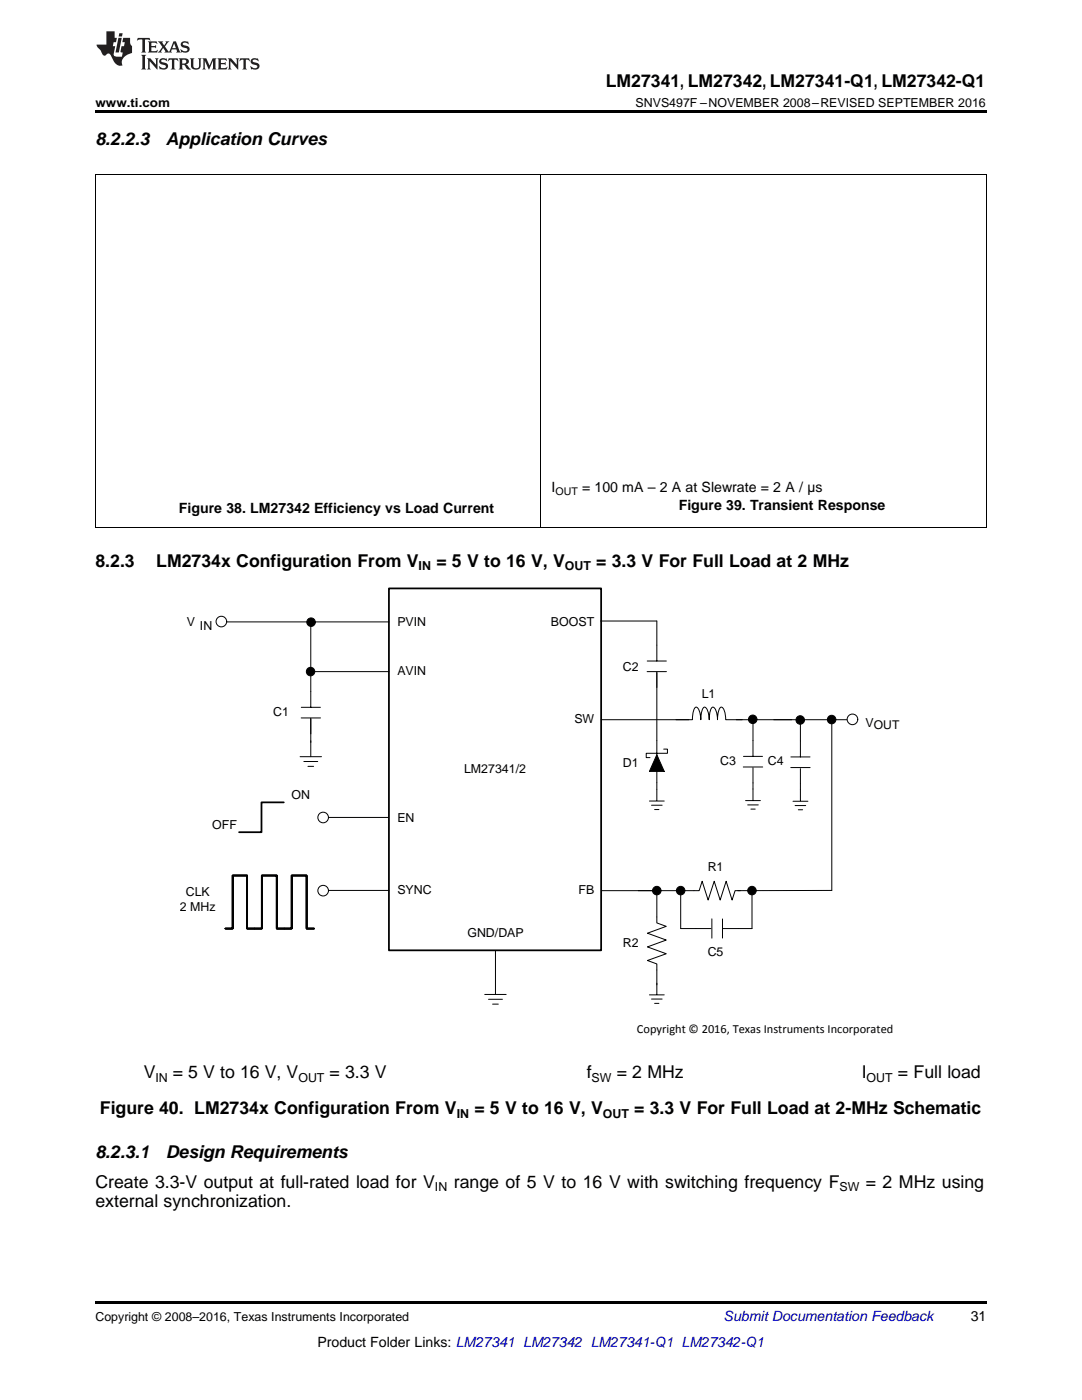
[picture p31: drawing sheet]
<svg xmlns="http://www.w3.org/2000/svg" width="216mm" height="279mm" viewBox="0 0 216 279" stroke-linecap="round" stroke-linejoin="round" font-family="sans-serif">
<defs><g id="words">
<g font-size="3.5">
<text x="120.9" y="17.3">LM27341, LM27342, LM27341-Q1, LM27342-Q1</text>
<text x="19" y="28.9">8.2.2.3</text>
<text x="33.1" y="28.9">Application Curves</text>
<text x="19" y="113.1">8.2.3</text>
<text x="31.2" y="113.1">LM2734x Configuration From V</text>
<text x="87.1" y="113.1">= 5 V to 16 V, V</text>
<text x="119" y="113.1">= 3.3 V For Full Load at 2 MHz</text>
<text x="28.7" y="215.2">V</text>
<text x="34.5" y="215.2">= 5 V to 16 V, V</text>
<text x="65.8" y="215.2">= 3.3 V</text>
<text x="117.1" y="215.2">f</text>
<text x="123" y="215.2">= 2 MHz</text>
<text x="172" y="215.2">I</text>
<text x="179.2" y="215.2">= Full load</text>
<text x="19.9" y="222.3">Figure 40. LM2734x Configuration From V</text>
<text x="94.7" y="222.3">= 5 V to 16 V, V</text>
<text x="126.5" y="222.3">= 3.3 V For Full Load at 2-MHz Schematic</text>
<text x="19" y="231.1">8.2.3.1</text>
<text x="33.1" y="231.1">Design Requirements</text>
<text x="19" y="237.1">Create 3.3-V output at full-rated load for V</text>
<text x="90.6" y="237.1">range of 5 V to 16 V with switching frequency F</text>
<text x="172.8" y="237.1">= 2 MHz using</text>
<text x="19" y="240.9">external synchronization.</text>
</g>
<g font-size="2.8">
<text x="110.1" y="98.3">I</text>
<text x="116.1" y="98.3">= 100 mA – 2 A at Slewrate = 2 A / µs</text>
<text x="135.4" y="101.8">Figure 39. Transient Response</text>
<text x="35.7" y="102.3">Figure 38. LM27342 Efficiency vs Load Current</text>
<text x="193.7" y="263.6">31</text>
<text x="63.3" y="268.9">Product Folder Links: LM27341 LM27342 LM27341-Q1 LM27342-Q1</text>
</g>
<text font-size="2.8" fill="#0000c8" x="144.4" y="263.6">Submit Documentation Feedback</text>
<g font-size="2.5">
<text x="19" y="21.4">www.ti.com</text>
<text x="126.8" y="21.4">SNVS497F –NOVEMBER 2008–REVISED SEPTEMBER 2016</text>
<text x="83.5" y="113.8">IN</text>
<text x="112.7" y="113.8">OUT</text>
<text x="37.3" y="124.9">V</text>
<text x="39.9" y="125.6">IN</text>
<text x="79.3" y="124.9">PVIN</text>
<text x="109.9" y="124.9">BOOST</text>
<text x="79.3" y="134.7">AVIN</text>
<text x="124.3" y="134">C2</text>
<text x="54.5" y="142.8">C1</text>
<text x="140" y="139.3">L1</text>
<text x="114.6" y="144.2">SW</text>
<text x="172.7" y="145">VOUT</text>
<text x="92.6" y="154.3">LM27341/2</text>
<text x="124.3" y="153.1">D1</text>
<text x="143.7" y="152.7">C3</text>
<text x="153.2" y="152.7">C4</text>
<text x="58.2" y="159.4">ON</text>
<text x="42.4" y="165.4">OFF</text>
<text x="79.3" y="164">EN</text>
<text x="141.2" y="173.9">R1</text>
<text x="37.1" y="178.8">CLK</text>
<text x="79.3" y="178.5">SYNC</text>
<text x="115.4" y="178.5">FB</text>
<text x="35.9" y="181.7">2 MHz</text>
<text x="93.3" y="187">GND/DAP</text>
<text x="124.3" y="189.1">R2</text>
<text x="141.2" y="190.8">C5</text>
<text x="127.1" y="206.1">Copyright © 2016, Texas Instruments Incorporated</text>
<text x="31" y="215.9">IN</text>
<text x="59.5" y="215.9">OUT</text>
<text x="118" y="215.9">SW</text>
<text x="172.9" y="215.9">OUT</text>
<text x="91.1" y="223">IN</text>
<text x="120.3" y="223">OUT</text>
<text x="86.8" y="237.8">IN</text>
<text x="167.5" y="237.8">SW</text>
<text x="19" y="263.6">Copyright © 2008–2016, Texas Instruments Incorporated</text>
</g>
<text font-size="2.1" x="110.8" y="98.8">OUT</text>
</g></defs>
<path d="M19 259.7h177.8v.5h-177.8z" fill="#000"/>
<g fill="#000">
<path d="M131.1 150.6l1.4 3.4h-2.9z"/>
<circle cx="150.2" cy="143.6" r=".85"/>
</g>
<g fill="none" stroke="#000" stroke-width=".2">
<path d="M62 124.2v17M60.1 143.3h3.9M60.1 141.2h3.8M62 143.5v3M131.1 150.6l1.4 3.4h-2.9zM131.1 147.8v8.4M132.4 149.5h.8v.8h-4.3v.9h.8M134.9 143.6h3.3l.1-1.2a1.35 1.35 0 0 1 .6-1.3 2.66 2.66 0 0 1 .9 2.5l.1-1.2a1.35 1.35 0 0 1 .7-1.3 2.66 2.66 0 0 1 .9 2.5l.1-1.2a1.37 1.37 0 0 1 .6-1.3 2.57 2.57 0 0 1 1 2.5l.1-1.2a1.38 1.38 0 0 1 .6-1.3 2.52 2.52 0 0 1 .9 2.5h3.3M146.9 143.6h11.1M148.3 153.1h3.9M148.4 151h3.7M150.3 143.3v7.7"/>
<path d="M150.3 153.3v2.9M116 177.8h15.1M138.5 177.8h1l.6-1.9 1.2 3.7 1.2-3.7 1.2 3.7 1.2-3.7 1.2 3.7 .6-1.8h1M131.1 183v1.2l1.8 .7-3.7 1.3 3.7 1.4-3.7 1.4 3.7 1.3-3.7 1.4 1.9 .7v1.2"/>
<circle cx="150.2" cy="143.6" r=".85"/>
</g>
<path d="M77.6 117.4h42.4v72.3h-42.4z" fill-rule="evenodd" fill="#fff"/>
<path d="M77.6 117.4h42.4v72.3h-42.4z" fill="none" stroke="#000" stroke-width=".35"/>
<g fill="none" stroke="#000" stroke-width=".2">
<path d="M45.2 124.1h32.4M119.8 123.9h11.3v8M129.1 134h3.9M129.1 131.9h3.9M131.1 134.1v13.7M120 143.6h17.5M150.3 156.2v1.3M154.4 143.6h14.6M65.6 163.1h11.9"/>
<circle cx="62.1" cy="124.2" r=".85"/>
<circle cx="131.1" cy="177.7" r=".85"/>
</g>
<g fill="#000">
<circle cx="62.1" cy="124.2" r=".85"/>
<circle cx="131.1" cy="177.7" r=".85"/>
</g>
<circle cx="44.2" cy="124" r="1.06" fill="#fff"/>
<circle cx="44.2" cy="124" r="1.06" fill="none" stroke="#000" stroke-width=".2"/>
<circle cx="64.5" cy="163.1" r="1.06" fill="#fff"/>
<circle cx="64.5" cy="163.1" r="1.06" fill="none" stroke="#000" stroke-width=".2"/>
<circle cx="170.1" cy="143.6" r="1.06" fill="#fff"/>
<g fill="none" stroke="#000" stroke-width=".2">
<path d="M62 143.3v4.9M129.6 159.9h2.9M131.1 156.2v3.5M148.8 159.8h2.9M150.3 157.5v2.2M127.4 177.8h11.1M130 160.7h2.1M130.6 161.6h.9M149.2 160.6h2.1M149.8 161.5h.9M129.6 198.5h2.9M130 199.4h2.1"/>
<path d="M131.1 196.2v2.2M130.6 200.2h.9"/>
<circle cx="62" cy="134" r=".84"/>
<circle cx="165.9" cy="143.6" r=".85"/>
<circle cx="170.1" cy="143.6" r="1.06"/>
</g>
<g fill="#000">
<circle cx="62" cy="134" r=".84"/>
<circle cx="165.9" cy="143.6" r=".85"/>
</g>
<path d="M45 185.3h1.4v-10.6h2.9v10.6h1.5" fill="none" stroke="#000" stroke-width=".35"/>
<circle cx="64.5" cy="177.7" r="1.06" fill="#fff"/>
<g fill="none" stroke="#000" stroke-width=".2">
<path d="M19 34.9h177.8M19.1 34.9v70.5M107.9 34.9v70.5M196.8 34.9v70.5M19 105.3h177.8M62 134h15.6M59.9 151h4.3M60.6 152h2.8M61.4 152.9h1.2M62 147.8v3.2M157.8 153.2h3.9M157.8 151.1h3.8"/>
<path d="M158.2 159.9h3M159.7 143.4v7.7M159.7 153.4v6.4M166 143.6v34.1l-18.8 .1M65.6 177.7h12M131.1 177.7v5.3M135.8 177.8v7.5h6M150.1 177.8v7.5h-5.9M158.7 160.8h2.1M159.3 161.6h.9M96.7 198.5h4.3M97.5 199.4h2.8"/>
<path d="M98.9 189.7v8.8M131.1 193.6v3M142 183.4v3.8M144.2 183.4v3.8M98.3 200.4h1.1"/>
<circle cx="159.7" cy="143.7" r=".85"/>
<circle cx="64.5" cy="177.7" r="1.06"/>
<circle cx="135.8" cy="177.7" r=".85"/>
<circle cx="150" cy="177.7" r=".85"/>
</g>
<path d="M56.6 160.1h-4.4v6h-4.5M50.8 185.3h1.4v-10.6h3v10.6h3v-10.6h3v10.6h1.5" fill="none" stroke="#000" stroke-width=".35"/>
<g fill="#000">
<circle cx="159.7" cy="143.7" r=".85"/>
<circle cx="135.8" cy="177.7" r=".85"/>
<circle cx="150" cy="177.7" r=".85"/>
</g>
<path d="M19 22h177.8v.5h-177.8z" fill="#000"/>
<g fill="#231f20">
<path d="M27.5 7.6l-.1 .5 .4-.2h.6v.1v2.1l-.2 .4h1l-.3-.4v-2.1l.1-.1h.5l.5 .2-.2-.5zM29.5 8.3l.2 .3v1.5l-.2 .4h1.8l.2-.6a1.04 1.04 0 0 1-1.3 .2v-.7h.6l.3 .2v-.6l-.3 .2h-.6v-.6l.8-.1 .4 .3-.2-.5zM31.5 8.3l.9 1.1-.9 1.1h.8l-.2-.2 .5-.7 .4 .7-.2 .2h1.5l-.1-.2 .1-.4h.9l.1 .4-.2 .2h1l-.3-.3-.7-1.9h-.5l-.9 2-.8-1 .9-1h-.8l.1 .3-.3 .5-.4-.6 .2-.2zM34.7 8.6l.4 1h-.7zM36.3 8.4a.63 .63 0 0 0-.2 .7 .63 .63 0 0 0 .6 .4l.6 .2 .1 .2a.75 .75 0 0 1-.7 .4 .75 .75 0 0 1-.6-.5l.1 .7 .1-.1a1.11 1.11 0 0 0 1.5-.6 1.13 1.13 0 0 0-1.2-.8l-.1-.4a1.04 1.04 0 0 1 1.2 .2l-.2-.5-.1 .1-.5-.2zM28.2 10.9l.2 .4v2.2l-.2 .4h1l-.3-.4v-2.2l.3-.4zM29.3 11.6l.3 .4v1.5l-.3 .4h.8l-.2-.4v-1.3l1.5 1.7v-1.9l.2-.4h-.7l.2 .4v.9l-1.1-1.3zM32 11.8a.62 .62 0 0 0-.2 .7 .62 .62 0 0 0 .6 .4l.6 .1 .1 .3a.76 .76 0 0 1-.7 .3 .76 .76 0 0 1-.6-.4l.1 .7 .1-.1a1.11 1.11 0 0 0 1.5-.6 1.13 1.13 0 0 0-1.2-.8l-.1-.4a1.04 1.04 0 0 1 1.2 .2l-.2-.6-.1 .1-.5-.1zM33.7 11.6l-.2 .6a.61 .61 0 0 1 .8-.3v1.6l-.2 .4h.9l-.2-.4v-1.6a.63 .63 0 0 1 .8 .3l-.2-.6zM35.6 11.6l.3 .4v1.5l-.3 .4h1l-.2-.2v-.8l.5 .2a.76 .76 0 0 0 1.2 .7l-1-1a.58 .58 0 0 0 .6-.5 .58 .58 0 0 0-.5-.6zM36.4 11.9h.1a.45 .45 0 0 1 .5 .1 .45 .45 0 0 1 .1 .5l-.7 .2zM37.9 11.6l.2 .2a2.17 2.17 0 0 0 .3 1.9 .99 .99 0 0 0 1.6-.6v-1.1l.2-.4h-.7l.2 .2a1.92 1.92 0 0 1-.2 1.8 .6 .6 0 0 1-.9-.5v-1.1l.2-.4zM40.4 11.6l.2 .4v1.5l-.2 .4h.7l-.2-.4v-1.4l.8 1.8 .8-1.8v1.4l-.2 .4h.9l-.2-.4v-1.5l.2-.4h-.8l-.6 1.5-.6-1.5zM43.4 11.6l.2 .4v1.5l-.2 .4h1.8l.2-.6a1.04 1.04 0 0 1-1.3 .1v-.6h.5l.4 .2v-.6l-.4 .2h-.5v-.7h.8l.3 .3-.1-.6zM45.5 11.6l.2 .4v1.5l-.2 .4h.7l-.2-.4v-1.3l1.5 1.7v-1.9l.2-.4h-.7l.2 .4v.9l-1.1-1.3zM47.9 11.6l-.1 .6a.61 .61 0 0 1 .8-.3v1.6l-.3 .4h1l-.3-.4 .1-1.6a.63 .63 0 0 1 .7 .3l-.1-.6zM50.2 11.8a.62 .62 0 0 0-.2 .7 .62 .62 0 0 0 .6 .4l.6 .1 .2 .3a.76 .76 0 0 1-.8 .3 .76 .76 0 0 1-.6-.4l.1 .7 .2-.1a1.11 1.11 0 0 0 1.5-.6 1.13 1.13 0 0 0-1.3-.8l-.1-.4a1.04 1.04 0 0 1 1.2 .2l-.1-.6-.2 .1-.5-.1z"/>
<path d="M21.2 6.3v2.6h-1.9l.1 .4 .7 .9a.91 .91 0 0 0 1 .8 .56 .56 0 0 1 .5-.3 .56 .56 0 0 1 .5 .3l.4 .8a1.53 1.53 0 0 0 1.9 1.2 1.54 1.54 0 0 1 1-2.1l.9-.3v-1.4a1.52 1.52 0 0 1-.3-1.6h-1.4l-.2 .8h.5l-.2 .8h-.4l-.2 1v.2l.4 .1-.2 .8a1.93 1.93 0 0 1-1.6-.3l.3-1.8h-.5l.2-.8h.4l.2-.8h-.4v-1.3zM23.6 7.6l-.6 2.9h.7l.6-2.9zM23.8 6.6l-.1 .7h.6l.2-.7z"/>
</g>
<use href="#words"/>
</svg>
